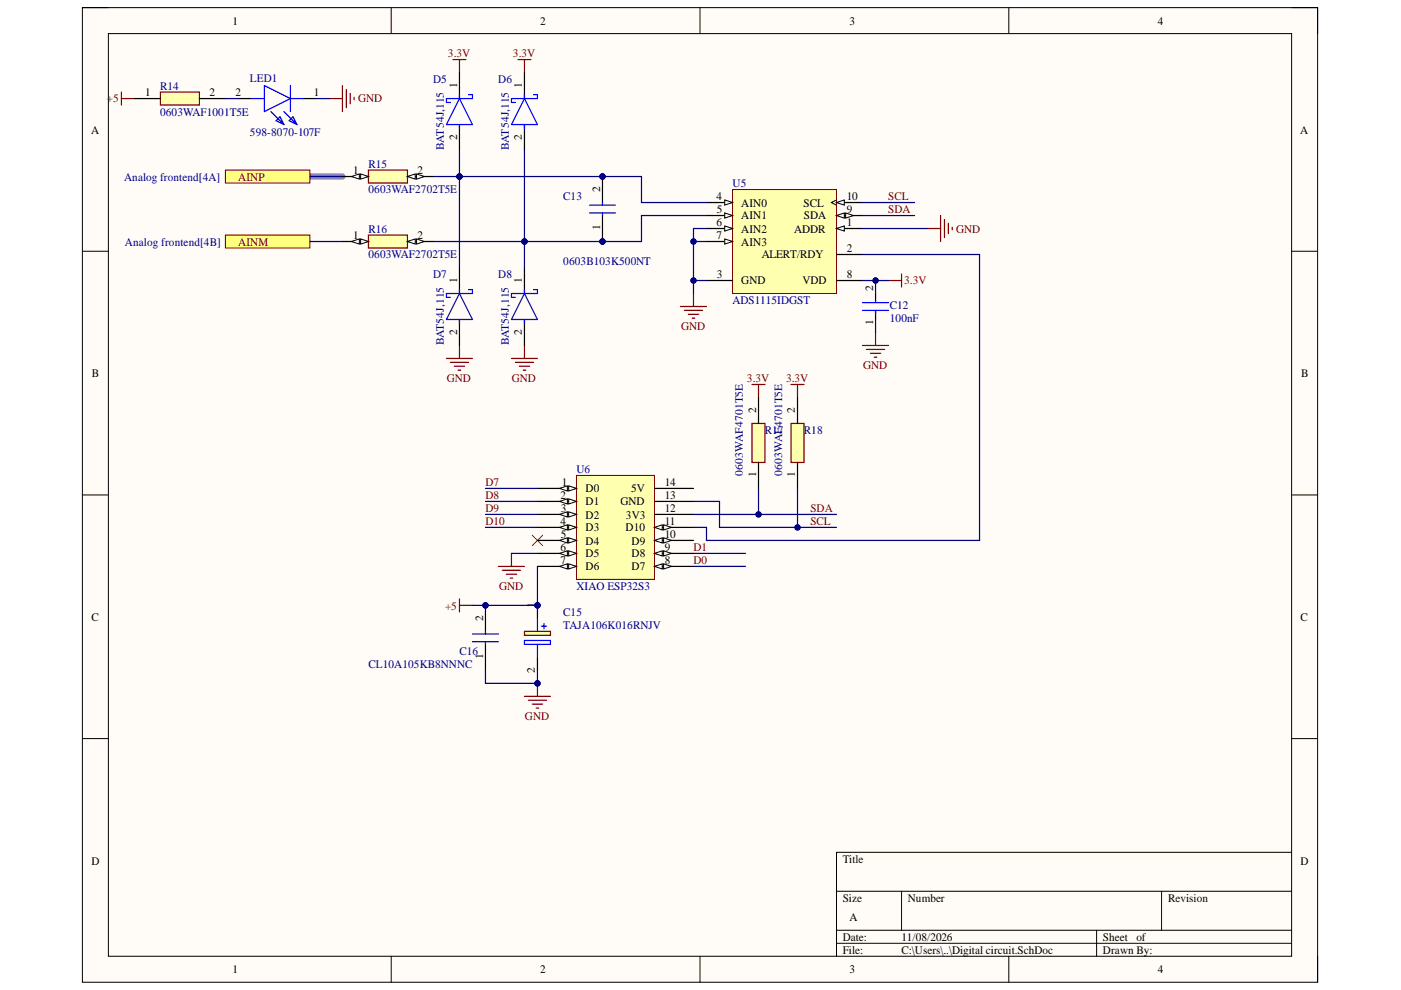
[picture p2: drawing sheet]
<svg xmlns="http://www.w3.org/2000/svg" width="297mm" height="210mm" viewBox="0 0 297 210" stroke-linecap="round" stroke-linejoin="round" font-family="sans-serif">
<defs><g id="words">
<g font-size="2.5">
<text x="49.3" y="5.2">1</text>
<text x="114.5" y="5.2">2</text>
<text x="180.1" y="5.2">3</text>
<text x="245.5" y="5.2">4</text>
<text x="30.8" y="20.4">1</text>
<text x="44.4" y="20.4">2</text>
<text x="49.9" y="20.4">2</text>
<text x="66.5" y="20.4">1</text>
<text x="19.3" y="28.3">A</text>
<text x="275.7" y="28.3">A</text>
<text x="74.9" y="36.9">1</text>
<text x="88.5" y="36.9">2</text>
<text x="151.9" y="42.5">4</text>
<text x="151.9" y="48">6</text>
<text x="152" y="45.2">5</text>
<text x="157.2" y="43.8">AIN0</text>
<text x="157.2" y="46.5">AIN1</text>
<text x="170.4" y="43.8">SCL</text>
<text x="170.5" y="46.5">SDA</text>
<text x="179.5" y="48">1</text>
<text x="179.5" y="45.2">9</text>
<text x="179.5" y="42.5">10</text>
<text x="74.9" y="50.7">1</text>
<text x="88.5" y="50.7">2</text>
<text x="151.9" y="50.7">7</text>
<text x="157.2" y="49.3">AIN2</text>
<text x="157.2" y="52.1">AIN3</text>
<text x="168.3" y="49.3">ADDR</text>
<text x="179.5" y="53.5">2</text>
<text x="152" y="59">3</text>
<text x="161.5" y="54.8">ALERT/RDY</text>
<text x="179.5" y="59">8</text>
<text x="157.2" y="60.3">GND</text>
<text x="170.1" y="60.3">VDD</text>
<text x="19.5" y="79.9">B</text>
<text x="275.8" y="79.9">B</text>
<text x="118.8" y="105.8">2</text>
<text x="119.1" y="103">1</text>
<text x="124.2" y="104.4">D0</text>
<text x="124.2" y="107.2">D1</text>
<text x="131.5" y="107.2">GND</text>
<text x="133.8" y="104.4">5V</text>
<text x="140.9" y="105.8">13</text>
<text x="140.9" y="103">14</text>
<text x="118.8" y="111.3">4</text>
<text x="118.9" y="108.5">3</text>
<text x="124.2" y="110">D2</text>
<text x="124.2" y="112.7">D3</text>
<text x="132.6" y="112.7">D10</text>
<text x="132.7" y="110">3V3</text>
<text x="140.9" y="111.3">11</text>
<text x="140.9" y="108.5">12</text>
<text x="118.8" y="116.8">6</text>
<text x="118.8" y="119.6">7</text>
<text x="118.9" y="114">5</text>
<text x="124.2" y="115.5">D4</text>
<text x="124.2" y="118.2">D5</text>
<text x="133.9" y="118.2">D8</text>
<text x="133.9" y="115.5">D9</text>
<text x="140.9" y="119.6">8</text>
<text x="140.9" y="116.8">9</text>
<text x="140.9" y="114">10</text>
<text x="124.2" y="121">D6</text>
<text x="133.9" y="121">D7</text>
<text x="19.4" y="131.6">C</text>
<text x="275.8" y="131.6">C</text>
<text x="19.4" y="183.3">D</text>
<text x="178.7" y="183">Title</text>
<text x="275.8" y="183.3">D</text>
<text x="178.7" y="191.2">Size</text>
<text x="192.5" y="191.2">Number</text>
<text x="247.7" y="191.2">Revision</text>
<text x="180.1" y="195.3">A</text>
<text x="178.7" y="199.5">Date:</text>
<text x="178.7" y="202.3">File:</text>
<text x="191.1" y="199.5">11/08/2026</text>
<text x="191.1" y="202.3">C:\Users\..\Digital circuit.SchDoc</text>
<text x="233.9" y="199.5">Sheet</text>
<text x="233.9" y="202.3">Drawn By:</text>
<text x="240.9" y="199.5">of</text>
<text x="49.3" y="206.4">1</text>
<text x="114.5" y="206.4">2</text>
<text x="180.1" y="206.4">3</text>
<text x="245.5" y="206.4">4</text>
</g>
<g font-size="2.5" fill="#000080">
<text x="53" y="17.3">LED1</text>
<text x="91.8" y="17.6">D5</text>
<text x="105.6" y="17.6">D6</text>
<text x="33.9" y="19">R14</text>
<text x="33.9" y="24.5">0603WAF1001T5E</text>
<text x="53" y="28.9">598-8070-107F</text>
<text x="78.1" y="35.5">R15</text>
<text x="26.3" y="38.3">Analog frontend[4A]</text>
<text x="78.1" y="41">0603WAF2702T5E</text>
<text x="155.3" y="39.7">U5</text>
<text x="119.4" y="42.5">C13</text>
<text x="26.5" y="52.1">Analog frontend[4B]</text>
<text x="78.1" y="49.3">R16</text>
<text x="78.1" y="54.8">0603WAF2702T5E</text>
<text x="91.8" y="59">D7</text>
<text x="105.6" y="59">D8</text>
<text x="119.4" y="56.2">0603B103K500NT</text>
<text x="155.3" y="64.4">ADS1115IDGST</text>
<text x="188.7" y="65.5">C12</text>
<text x="188.7" y="68.3">100nF</text>
<text x="162.2" y="92">R17</text>
<text x="170.5" y="92">R18</text>
<text x="122.2" y="100.3">U6</text>
<text x="122.2" y="125.1">XIAO ESP32S3</text>
<text x="119.4" y="130.6">C15</text>
<text x="119.4" y="133.3">TAJA106K016RNJV</text>
<text x="78.1" y="141.6">CL10A105KB8NNNC</text>
<text x="97.4" y="138.9">C16</text>
</g>
<g font-size="2.5" fill="#800000">
<text x="95" y="12.1">3.3V</text>
<text x="108.8" y="12.1">3.3V</text>
<text x="22.7" y="21.7">+5</text>
<text x="75.9" y="21.7">GND</text>
<text x="50.5" y="38.3">AINP</text>
<text x="188.3" y="45.2">SDA</text>
<text x="188.3" y="42.5">SCL</text>
<text x="50.5" y="52.1">AINM</text>
<text x="202.7" y="49.3">GND</text>
<text x="191.7" y="60.3">3.3V</text>
<text x="144.4" y="69.9">GND</text>
<text x="94.7" y="81">GND</text>
<text x="108.5" y="81">GND</text>
<text x="158.4" y="81">3.3V</text>
<text x="166.7" y="81">3.3V</text>
<text x="183" y="78.2">GND</text>
<text x="102.9" y="103">D7</text>
<text x="102.9" y="105.8">D8</text>
<text x="102.9" y="108.5">D9</text>
<text x="102.9" y="111.3">D10</text>
<text x="171.8" y="108.5">SDA</text>
<text x="171.8" y="111.3">SCL</text>
<text x="147" y="116.8">D1</text>
<text x="147" y="119.6">D0</text>
<text x="105.8" y="125.1">GND</text>
<text x="94.4" y="129.2">+5</text>
<text x="111.3" y="152.6">GND</text>
</g>
<g font-size="2.4">
<text x="96.9" y="18.7" transform="rotate(-90 96.9 18.7)">1</text>
<text x="110.6" y="18.7" transform="rotate(-90 110.6 18.7)">1</text>
<text x="96.9" y="29.8" transform="rotate(-90 96.9 29.8)">2</text>
<text x="110.6" y="29.8" transform="rotate(-90 110.6 29.8)">2</text>
<text x="127.2" y="40.8" transform="rotate(-90 127.2 40.8)">2</text>
<text x="127.2" y="48.8" transform="rotate(-90 127.2 48.8)">1</text>
<text x="96.9" y="60.1" transform="rotate(-90 96.9 60.1)">1</text>
<text x="110.6" y="60.1" transform="rotate(-90 110.6 60.1)">1</text>
<text x="185.1" y="61.7" transform="rotate(-90 185.1 61.7)">2</text>
<text x="96.9" y="71" transform="rotate(-90 96.9 71)">2</text>
<text x="110.6" y="71" transform="rotate(-90 110.6 71)">2</text>
<text x="185.1" y="68.9" transform="rotate(-90 185.1 68.9)">1</text>
<text x="160.3" y="87.5" transform="rotate(-90 160.3 87.5)">2</text>
<text x="168.5" y="87.5" transform="rotate(-90 168.5 87.5)">2</text>
<text x="160.3" y="101.2" transform="rotate(-90 160.3 101.2)">1</text>
<text x="168.5" y="101.2" transform="rotate(-90 168.5 101.2)">1</text>
<text x="102.4" y="131.7" transform="rotate(-90 102.4 131.7)">2</text>
<text x="113.4" y="128.9" transform="rotate(-90 113.4 128.9)">1</text>
<text x="102.4" y="139.7" transform="rotate(-90 102.4 139.7)">1</text>
<text x="113.4" y="142.7" transform="rotate(-90 113.4 142.7)">2</text>
</g>
<g font-size="2.4" fill="#000080">
<text x="94.1" y="31.9" transform="rotate(-90 94.1 31.9)">BAT54J,115</text>
<text x="107.9" y="31.9" transform="rotate(-90 107.9 31.9)">BAT54J,115</text>
<text x="94.1" y="73.2" transform="rotate(-90 94.1 73.2)">BAT54J,115</text>
<text x="107.9" y="73.2" transform="rotate(-90 107.9 73.2)">BAT54J,115</text>
<text x="157.5" y="100.8" transform="rotate(-90 157.5 100.8)">0603WAF4701T5E</text>
<text x="165.8" y="100.8" transform="rotate(-90 165.8 100.8)">0603WAF4701T5E</text>
</g>
</g></defs>
<path d="M17.5 1.6h261.9v206.7h-261.9z" fill-rule="evenodd" fill="#fffcf8"/>
<path d="M17.5 1.6h261.9v206.7h-261.9z" fill="none" stroke="#000" stroke-width=".21"/>
<path d="M23 7.1h250.8v195.6h-250.8z" fill-rule="evenodd" fill="#fffcf8"/>
<g fill="none" stroke="#000" stroke-width=".21">
<path d="M17.5 1.6h5.5M23 7.1h250.8v195.6h-250.8zM82.9 1.6v5.5M148.4 1.6v5.5M213.9 1.6v5.5M273.8 1.6h5.6v5.5M17.5 53.3h5.5M273.8 53.3h5.6M17.5 104.9h5.5M273.8 104.9h5.6M17.5 156.6h5.5M273.8 156.6h5.6"/>
<path d="M177.4 189h96.4M177.4 197.2h96.4M191.1 189v8.2M232.5 197.2v5.5M246.3 189v8.2M273.8 180.7h-96.4v22M82.9 202.7v5.6M148.4 202.7v5.6M177.4 200h96.4M213.9 202.7v5.6M279.4 202.7v5.6"/>
</g>
<path d="M65.7 37.4h6.9" fill="none" stroke="#f0f" stroke-width="1.4"/>
<path d="M47.8 36.1h17.9v2.7h-17.9z" fill-rule="evenodd" fill="#ffff80"/>
<path d="M47.8 36.1h17.9v2.7h-17.9z" fill="none" stroke="#800000" stroke-width=".21"/>
<path d="M47.8 49.8h17.9v2.8h-17.9z" fill-rule="evenodd" fill="#ffff80"/>
<path d="M47.8 49.8h17.9v2.8h-17.9z" fill="none" stroke="#800000" stroke-width=".21"/>
<path d="M155.3 40.2h22.1v22h-22.1z" fill-rule="evenodd" fill="#ffffb0"/>
<path d="M155.3 40.2h22.1v22h-22.1z" fill="none" stroke="#800000" stroke-width=".21"/>
<path d="M177.4 48.5h5.5" fill="none" stroke="#000" stroke-width=".26"/>
<path d="M177.4 48.5l1.6-.6v1.1z" fill="#f8fcff"/>
<path d="M177.4 48.5l1.6-.6v1.1z" fill="none" stroke="#000" stroke-width=".21"/>
<path d="M149.8 59.5h5.5M149.8 42.9h5.5M177.4 54h5.5" fill="none" stroke="#000" stroke-width=".26"/>
<path d="M153.7 42.4l1.6 .5-1.6 .6z" fill="#f8fcff"/>
<path d="M153.7 42.4l1.6 .5-1.6 .6z" fill="none" stroke="#000" stroke-width=".21"/>
<path d="M149.8 45.7h5.5" fill="none" stroke="#000" stroke-width=".26"/>
<path d="M153.7 45.1l1.6 .6-1.6 .5z" fill="#f8fcff"/>
<path d="M153.7 45.1l1.6 .6-1.6 .5z" fill="none" stroke="#000" stroke-width=".21"/>
<path d="M149.8 48.5h5.5" fill="none" stroke="#000" stroke-width=".26"/>
<path d="M153.7 47.9l1.6 .6-1.6 .5z" fill="#f8fcff"/>
<path d="M153.7 47.9l1.6 .6-1.6 .5z" fill="none" stroke="#000" stroke-width=".21"/>
<path d="M149.8 51.2h5.5" fill="none" stroke="#000" stroke-width=".26"/>
<path d="M153.7 50.7l1.6 .5-1.6 .6z" fill="#f8fcff"/>
<path d="M153.7 50.7l1.6 .5-1.6 .6z" fill="none" stroke="#000" stroke-width=".21"/>
<path d="M177.4 59.5h5.5M177.4 45.7h5.5" fill="none" stroke="#000" stroke-width=".26"/>
<path d="M177.4 45.7l1.6-.5v1.1z" fill="#f8fcff"/>
<path d="M177.4 45.7l1.6-.5v1.1z" fill="none" stroke="#000" stroke-width=".21"/>
<path d="M179.3 45.2l1.6 .5-1.6 .6z" fill="#f8fcff"/>
<path d="M179.3 45.2l1.6 .5-1.6 .6z" fill="none" stroke="#000" stroke-width=".21"/>
<path d="M177.4 42.9h5.5" fill="none" stroke="#000" stroke-width=".26"/>
<path d="M177.4 42.9l1.6-.5v1.1z" fill="#f8fcff"/>
<path d="M177.4 42.9l1.6-.5v1.1zM177.4 42.4l-1.1 .5 1.1 .6" fill="none" stroke="#000" stroke-width=".21"/>
<g fill="none" stroke="#800000" stroke-width=".26">
<path d="M96 12.6h2.8M97.4 12.6v2.8M109.8 12.6h2.8M111.2 12.6v2.8M188.4 59.5h2.7M191.1 58.1v2.8M196.7 48.5h2.7M199.4 45.7v5.5M200.2 46.5v3.9M201.1 47.4v2.2M201.9 48.2v.5M94.7 76h5.5"/>
<path d="M95.5 76.8h3.8M96.3 77.7h2.2M97.1 78.5h.6M97.4 73.2v2.8M108.4 76h5.6M109.3 76.8h3.8M110.1 77.7h2.2M110.9 78.5h.6M111.2 73.2v2.8M182.9 73.2h5.5M183.7 74.1h3.9M184.5 74.9h2.2"/>
<path d="M185.4 75.7h.5M185.6 70.5v2.7M159.4 81.5h2.8M160.8 81.5v2.8M167.7 81.5h2.8M169.1 81.5v2.8M111.2 147.6h5.5M112 148.5h3.9M112.8 149.3h2.3M113.7 150.1h.5M114 144.9v2.7"/>
</g>
<path d="M97.4 15.4v5.5M111.2 15.4v5.5M97.4 26.4v5.5M111.2 26.4v5.5M97.4 56.7v5.5M111.2 56.7v5.5M97.4 67.7v5.5M111.2 67.7v5.5M185.6 62.2v1.7M185.6 65.8v1.9" fill="none" stroke="#000" stroke-width=".26"/>
<g fill="none" stroke="#00f" stroke-width=".26">
<path d="M97.4 20.9l2.8 5.5h-5.5zM97.4 20.1v.8M97.4 26.4v.8M99.3 20.1h.9v.8h-5.5v.8h.8M111.2 20.9l2.8 5.5h-5.6zM111.2 20.1v.8M111.2 26.4v.8M113.1 20.1h.9v.8h-5.6v.8h.9M97.4 61.4v.8M97.4 67.7v.9M97.4 62.2l2.8 5.5h-5.5zM99.3 61.4h.9v.8h-5.5v.9h.8"/>
<path d="M111.2 61.4v.8M111.2 67.7v.9M111.2 62.2l2.8 5.5h-5.6zM113.1 61.4h.9v.8h-5.6v.9h.9M182.9 65.8h5.5M182.9 64.2h5.5M185.6 63.6v.3M185.6 65.8v.8"/>
</g>
<circle cx="114" cy="144.9" r=".55" fill="#000080"/>
<circle cx="114" cy="144.9" r=".55" fill="none" stroke="#000080" stroke-width=".21"/>
<g fill="none" stroke="#800000" stroke-width=".26">
<path d="M25.7 19.5v2.8M72.6 18.1v5.6M73.4 19v3.8M74.3 19.8v2.2M25.7 20.9h2.8M69.8 20.9h2.8M75.1 20.6v.6M144.3 65h5.5M145.1 65.8h3.9M145.9 66.6h2.2M146.8 67.5h.5M147 62.2v2.8"/>
<path d="M108.4 117.3v2.8M97.4 127v2.7M97.4 128.4h2.8M105.7 120.1h5.5M106.5 120.9h3.9M107.3 121.7h2.2M108.2 122.6h.5"/>
</g>
<path d="M112.8 113.5l2.3 2.2M115.1 113.5l-2.3 2.2" fill="none" stroke="#f00" stroke-width=".21"/>
<path d="M122.2 100.8h16.6v22h-16.6z" fill-rule="evenodd" fill="#ffffb0"/>
<path d="M122.2 100.8h16.6v22h-16.6z" fill="none" stroke="#800000" stroke-width=".21"/>
<path d="M114 103.6h8.2" fill="none" stroke="#000" stroke-width=".26"/>
<path d="M120.6 103l1.6 .6-1.6 .5z" fill="#f8fcff"/>
<path d="M120.6 103l1.6 .6-1.6 .5z" fill="none" stroke="#000" stroke-width=".21"/>
<path d="M118.6 103.6l1.7-.6v1.1z" fill="#f8fcff"/>
<path d="M118.6 103.6l1.7-.6v1.1z" fill="none" stroke="#000" stroke-width=".21"/>
<path d="M114 106.3h8.2" fill="none" stroke="#000" stroke-width=".26"/>
<path d="M120.6 105.8l1.6 .5-1.6 .6z" fill="#f8fcff"/>
<path d="M120.6 105.8l1.6 .5-1.6 .6z" fill="none" stroke="#000" stroke-width=".21"/>
<path d="M118.6 106.3l1.7-.5v1.1z" fill="#f8fcff"/>
<path d="M118.6 106.3l1.7-.5v1.1z" fill="none" stroke="#000" stroke-width=".21"/>
<path d="M114 109.1h8.2" fill="none" stroke="#000" stroke-width=".26"/>
<path d="M120.6 108.5l1.6 .6-1.6 .5z" fill="#f8fcff"/>
<path d="M120.6 108.5l1.6 .6-1.6 .5z" fill="none" stroke="#000" stroke-width=".21"/>
<path d="M118.6 109.1l1.7-.6v1.1z" fill="#f8fcff"/>
<path d="M118.6 109.1l1.7-.6v1.1z" fill="none" stroke="#000" stroke-width=".21"/>
<path d="M114 111.8h8.2" fill="none" stroke="#000" stroke-width=".26"/>
<path d="M120.6 111.3l1.6 .5-1.6 .6z" fill="#f8fcff"/>
<path d="M120.6 111.3l1.6 .5-1.6 .6z" fill="none" stroke="#000" stroke-width=".21"/>
<path d="M118.6 111.8l1.7-.5v1.1z" fill="#f8fcff"/>
<path d="M118.6 111.8l1.7-.5v1.1z" fill="none" stroke="#000" stroke-width=".21"/>
<path d="M114 114.6h8.2" fill="none" stroke="#000" stroke-width=".26"/>
<path d="M120.6 114l1.6 .6-1.6 .5z" fill="#f8fcff"/>
<path d="M120.6 114l1.6 .6-1.6 .5z" fill="none" stroke="#000" stroke-width=".21"/>
<path d="M118.6 114.6l1.7-.6v1.1z" fill="#f8fcff"/>
<path d="M118.6 114.6l1.7-.6v1.1z" fill="none" stroke="#000" stroke-width=".21"/>
<path d="M114 117.3h8.2" fill="none" stroke="#000" stroke-width=".26"/>
<path d="M120.6 116.8l1.6 .5-1.6 .6z" fill="#f8fcff"/>
<path d="M120.6 116.8l1.6 .5-1.6 .6z" fill="none" stroke="#000" stroke-width=".21"/>
<path d="M118.6 117.3l1.7-.5v1.1z" fill="#f8fcff"/>
<path d="M118.6 117.3l1.7-.5v1.1z" fill="none" stroke="#000" stroke-width=".21"/>
<path d="M114 120.1h8.2" fill="none" stroke="#000" stroke-width=".26"/>
<path d="M120.6 119.5l1.6 .6-1.6 .5z" fill="#f8fcff"/>
<path d="M120.6 119.5l1.6 .6-1.6 .5z" fill="none" stroke="#000" stroke-width=".21"/>
<path d="M118.6 120.1l1.7-.6v1.1z" fill="#f8fcff"/>
<path d="M118.6 120.1l1.7-.6v1.1z" fill="none" stroke="#000" stroke-width=".21"/>
<path d="M138.8 120.1h8.2" fill="none" stroke="#000" stroke-width=".26"/>
<path d="M138.8 120.1l1.6-.6v1.1z" fill="#f8fcff"/>
<path d="M138.8 120.1l1.6-.6v1.1z" fill="none" stroke="#000" stroke-width=".21"/>
<path d="M140.7 119.5l1.6 .6-1.6 .5z" fill="#f8fcff"/>
<path d="M140.7 119.5l1.6 .6-1.6 .5z" fill="none" stroke="#000" stroke-width=".21"/>
<path d="M138.8 117.3h8.2" fill="none" stroke="#000" stroke-width=".26"/>
<path d="M138.8 117.3l1.6-.5v1.1z" fill="#f8fcff"/>
<path d="M138.8 117.3l1.6-.5v1.1z" fill="none" stroke="#000" stroke-width=".21"/>
<path d="M140.7 116.8l1.6 .5-1.6 .6z" fill="#f8fcff"/>
<path d="M140.7 116.8l1.6 .5-1.6 .6z" fill="none" stroke="#000" stroke-width=".21"/>
<path d="M138.8 114.6h8.2" fill="none" stroke="#000" stroke-width=".26"/>
<path d="M138.8 114.6l1.6-.6v1.1z" fill="#f8fcff"/>
<path d="M138.8 114.6l1.6-.6v1.1z" fill="none" stroke="#000" stroke-width=".21"/>
<path d="M140.7 114l1.6 .6-1.6 .5z" fill="#f8fcff"/>
<path d="M140.7 114l1.6 .6-1.6 .5z" fill="none" stroke="#000" stroke-width=".21"/>
<path d="M138.8 111.8h8.2" fill="none" stroke="#000" stroke-width=".26"/>
<path d="M138.8 111.8l1.6-.5v1.1z" fill="#f8fcff"/>
<path d="M138.8 111.8l1.6-.5v1.1z" fill="none" stroke="#000" stroke-width=".21"/>
<path d="M140.7 111.3l1.6 .5-1.6 .6z" fill="#f8fcff"/>
<path d="M140.7 111.3l1.6 .5-1.6 .6z" fill="none" stroke="#000" stroke-width=".21"/>
<path d="M138.8 109.1h8.2M138.8 106.3h8.2M138.8 103.6h8.2" fill="none" stroke="#000" stroke-width=".26"/>
<circle cx="127.7" cy="51.2" r=".55" fill="#000080"/>
<circle cx="127.7" cy="51.2" r=".55" fill="none" stroke="#000080" stroke-width=".21"/>
<circle cx="127.7" cy="37.4" r=".55" fill="#000080"/>
<circle cx="127.7" cy="37.4" r=".55" fill="none" stroke="#000080" stroke-width=".21"/>
<path d="M127.7 45.7v5.5" fill="none" stroke="#000" stroke-width=".26"/>
<circle cx="127.7" cy="51.2" r=".55" fill="#000080"/>
<circle cx="127.7" cy="51.2" r=".55" fill="none" stroke="#000080" stroke-width=".21"/>
<path d="M127.7 37.4v5.5" fill="none" stroke="#000" stroke-width=".26"/>
<circle cx="127.7" cy="37.4" r=".55" fill="#000080"/>
<circle cx="127.7" cy="37.4" r=".55" fill="none" stroke="#000080" stroke-width=".21"/>
<path d="M125 45.1h5.5M125 43.5h5.5M127.7 42.9v.6M127.7 45.1v.6" fill="none" stroke="#00f" stroke-width=".26"/>
<circle cx="114" cy="128.4" r=".55" fill="#000080"/>
<circle cx="114" cy="128.4" r=".55" fill="none" stroke="#000080" stroke-width=".21"/>
<path d="M111.2 133.9h5.5v.8h-5.5z" fill-rule="evenodd" fill="#ffffb0"/>
<path d="M111.2 133.9h5.5v.8h-5.5z" fill="none" stroke="#800000" stroke-width=".26"/>
<path d="M114 128.4v2.7" fill="none" stroke="#000" stroke-width=".26"/>
<circle cx="114" cy="128.4" r=".55" fill="#000080"/>
<circle cx="114" cy="128.4" r=".55" fill="none" stroke="#000080" stroke-width=".21"/>
<path d="M114 139.4v2.7" fill="none" stroke="#000" stroke-width=".26"/>
<path d="M111.2 135.8h5.5v.8h-5.5zM114 131.1v2.8M114 136.6v2.8M114.8 132.8h1.1M115.3 132.2v1.1" fill="none" stroke="#00f" stroke-width=".26"/>
<circle cx="102.9" cy="128.4" r=".55" fill="#000080"/>
<circle cx="102.9" cy="128.4" r=".55" fill="none" stroke="#000080" stroke-width=".21"/>
<path d="M102.9 128.4v5.5M102.9 136.6v5.5" fill="none" stroke="#000" stroke-width=".26"/>
<circle cx="102.9" cy="128.4" r=".55" fill="#000080"/>
<circle cx="102.9" cy="128.4" r=".55" fill="none" stroke="#000080" stroke-width=".21"/>
<path d="M56.1 18.1l5.5 2.8-5.5 2.8zM61.6 18.1v5.6M53.3 20.9h2.8M57.4 23.7l2.8 2.7M58.5 25.6l.9-.8 .8 1.6zM60.2 23.7l2.8 2.7M61.6 20.9h2.7M62.1 24.8l.9 1.6-1.7-.8zM100.2 136.1h5.5M100.2 134.4h5.5M102.9 133.9v.5M102.9 136.1v.5" fill="none" stroke="#00f" stroke-width=".26"/>
<path d="M50.5 20.9h2.8M64.3 20.9h2.8" fill="none" stroke="#000" stroke-width=".26"/>
<path d="M34 19.5h8.3v2.8h-8.3z" fill-rule="evenodd" fill="#ffffb0"/>
<path d="M34 19.5h8.3v2.8h-8.3z" fill="none" stroke="#800000" stroke-width=".26"/>
<path d="M28.5 20.9h5.5M42.3 20.9h5.5" fill="none" stroke="#000" stroke-width=".26"/>
<path d="M149.8 59.5h-2.8v2.7" fill="none" stroke="#000080" stroke-width=".26"/>
<circle cx="147" cy="59.5" r=".55" fill="#000080"/>
<circle cx="147" cy="59.5" r=".55" fill="none" stroke="#000080" stroke-width=".21"/>
<path d="M182.9 59.5h5.5" fill="none" stroke="#000080" stroke-width=".26"/>
<circle cx="185.6" cy="59.5" r=".55" fill="#000080"/>
<circle cx="185.6" cy="59.5" r=".55" fill="none" stroke="#000080" stroke-width=".21"/>
<path d="M97.4 37.4v19.3" fill="none" stroke="#000080" stroke-width=".26"/>
<circle cx="97.4" cy="37.4" r=".55" fill="#000080"/>
<circle cx="97.4" cy="37.4" r=".55" fill="none" stroke="#000080" stroke-width=".21"/>
<path d="M97.4 31.9v5.5" fill="none" stroke="#000080" stroke-width=".26"/>
<circle cx="97.4" cy="37.4" r=".55" fill="#000080"/>
<circle cx="97.4" cy="37.4" r=".55" fill="none" stroke="#000080" stroke-width=".21"/>
<path d="M111.2 31.9v19.3" fill="none" stroke="#000080" stroke-width=".26"/>
<circle cx="111.2" cy="51.2" r=".55" fill="#000080"/>
<circle cx="111.2" cy="51.2" r=".55" fill="none" stroke="#000080" stroke-width=".21"/>
<path d="M111.2 51.2v5.5" fill="none" stroke="#000080" stroke-width=".26"/>
<circle cx="111.2" cy="51.2" r=".55" fill="#000080"/>
<circle cx="111.2" cy="51.2" r=".55" fill="none" stroke="#000080" stroke-width=".21"/>
<path d="M65.7 37.4h6.9M91.9 37.4h5.5M65.7 51.2h6.9" fill="none" stroke="#000080" stroke-width=".26"/>
<circle cx="97.4" cy="37.4" r=".55" fill="#000080"/>
<circle cx="97.4" cy="37.4" r=".55" fill="none" stroke="#000080" stroke-width=".21"/>
<path d="M91.9 51.2h19.3" fill="none" stroke="#000080" stroke-width=".26"/>
<circle cx="111.2" cy="51.2" r=".55" fill="#000080"/>
<circle cx="111.2" cy="51.2" r=".55" fill="none" stroke="#000080" stroke-width=".21"/>
<path d="M149.8 45.7h-13.8v5.5h-8.3" fill="none" stroke="#000080" stroke-width=".26"/>
<circle cx="127.7" cy="51.2" r=".55" fill="#000080"/>
<circle cx="127.7" cy="51.2" r=".55" fill="none" stroke="#000080" stroke-width=".21"/>
<path d="M127.7 37.4h8.3v5.5h13.8" fill="none" stroke="#000080" stroke-width=".26"/>
<circle cx="127.7" cy="37.4" r=".55" fill="#000080"/>
<circle cx="127.7" cy="37.4" r=".55" fill="none" stroke="#000080" stroke-width=".21"/>
<path d="M182.9 42.9h11M182.9 45.7h11M185.6 59.5v2.7" fill="none" stroke="#000080" stroke-width=".26"/>
<circle cx="185.6" cy="59.5" r=".55" fill="#000080"/>
<circle cx="185.6" cy="59.5" r=".55" fill="none" stroke="#000080" stroke-width=".21"/>
<path d="M182.9 48.5h13.8M100.2 128.4h13.8" fill="none" stroke="#000080" stroke-width=".26"/>
<circle cx="102.9" cy="128.4" r=".55" fill="#000080"/>
<circle cx="102.9" cy="128.4" r=".55" fill="none" stroke="#000080" stroke-width=".21"/>
<circle cx="114" cy="128.4" r=".55" fill="#000080"/>
<circle cx="114" cy="128.4" r=".55" fill="none" stroke="#000080" stroke-width=".21"/>
<path d="M149.8 48.5h-2.8v11" fill="none" stroke="#000080" stroke-width=".26"/>
<circle cx="147" cy="59.5" r=".55" fill="#000080"/>
<circle cx="147" cy="59.5" r=".55" fill="none" stroke="#000080" stroke-width=".21"/>
<circle cx="147" cy="51.2" r=".55" fill="#000080"/>
<circle cx="147" cy="51.2" r=".55" fill="none" stroke="#000080" stroke-width=".21"/>
<path d="M147 51.2h2.8" fill="none" stroke="#000080" stroke-width=".26"/>
<circle cx="147" cy="51.2" r=".55" fill="#000080"/>
<circle cx="147" cy="51.2" r=".55" fill="none" stroke="#000080" stroke-width=".21"/>
<path d="M147 106.3h5.6v5.5h24.8" fill="none" stroke="#000080" stroke-width=".26"/>
<circle cx="169.1" cy="111.8" r=".55" fill="#000080"/>
<circle cx="169.1" cy="111.8" r=".55" fill="none" stroke="#000080" stroke-width=".21"/>
<path d="M147 109.1h30.4" fill="none" stroke="#000080" stroke-width=".26"/>
<circle cx="160.8" cy="109.1" r=".55" fill="#000080"/>
<circle cx="160.8" cy="109.1" r=".55" fill="none" stroke="#000080" stroke-width=".21"/>
<path d="M114 120.1v8.3" fill="none" stroke="#000080" stroke-width=".26"/>
<circle cx="114" cy="128.4" r=".55" fill="#000080"/>
<circle cx="114" cy="128.4" r=".55" fill="none" stroke="#000080" stroke-width=".21"/>
<path d="M108.4 117.3h5.6M160.8 103.6v5.5" fill="none" stroke="#000080" stroke-width=".26"/>
<circle cx="160.8" cy="109.1" r=".55" fill="#000080"/>
<circle cx="160.8" cy="109.1" r=".55" fill="none" stroke="#000080" stroke-width=".21"/>
<path d="M169.1 103.6v8.2" fill="none" stroke="#000080" stroke-width=".26"/>
<circle cx="169.1" cy="111.8" r=".55" fill="#000080"/>
<circle cx="169.1" cy="111.8" r=".55" fill="none" stroke="#000080" stroke-width=".21"/>
<path d="M97.4 37.4h30.3M182.9 54h24.8v60.6h-57.9v-2.8h-2.8M185.6 67.7v2.8M102.9 103.6h11.1M102.9 106.3h11.1M102.9 109.1h11.1M102.9 111.8h11.1M147 117.3h11.1M147 120.1h11.1" fill="none" stroke="#000080" stroke-width=".26"/>
<circle cx="97.4" cy="37.4" r=".55" fill="#000080"/>
<circle cx="97.4" cy="37.4" r=".55" fill="none" stroke="#000080" stroke-width=".21"/>
<circle cx="127.7" cy="37.4" r=".55" fill="#000080"/>
<circle cx="127.7" cy="37.4" r=".55" fill="none" stroke="#000080" stroke-width=".21"/>
<path d="M111.2 51.2h16.5" fill="none" stroke="#000080" stroke-width=".26"/>
<circle cx="111.2" cy="51.2" r=".55" fill="#000080"/>
<circle cx="111.2" cy="51.2" r=".55" fill="none" stroke="#000080" stroke-width=".21"/>
<circle cx="127.7" cy="51.2" r=".55" fill="#000080"/>
<circle cx="127.7" cy="51.2" r=".55" fill="none" stroke="#000080" stroke-width=".21"/>
<path d="M114 142.1v2.8" fill="none" stroke="#000080" stroke-width=".26"/>
<circle cx="114" cy="144.9" r=".55" fill="#000080"/>
<circle cx="114" cy="144.9" r=".55" fill="none" stroke="#000080" stroke-width=".21"/>
<path d="M102.9 142.1v2.8h11.1" fill="none" stroke="#000080" stroke-width=".26"/>
<circle cx="114" cy="144.9" r=".55" fill="#000080"/>
<circle cx="114" cy="144.9" r=".55" fill="none" stroke="#000080" stroke-width=".21"/>
<path d="M47.8 20.9h2.7M67.1 20.9h2.7" fill="none" stroke="#000080" stroke-width=".26"/>
<path d="M78.1 36.1h8.3v2.7h-8.3z" fill-rule="evenodd" fill="#ffffb0"/>
<path d="M78.1 36.1h8.3v2.7h-8.3z" fill="none" stroke="#800000" stroke-width=".26"/>
<path d="M72.6 37.4h5.5" fill="none" stroke="#000" stroke-width=".26"/>
<path d="M76.5 36.9l1.6 .5-1.6 .6z" fill="#f8fcff"/>
<path d="M76.5 36.9l1.6 .5-1.6 .6z" fill="none" stroke="#000" stroke-width=".21"/>
<path d="M74.5 37.4l1.7-.5v1.1z" fill="#f8fcff"/>
<path d="M74.5 37.4l1.7-.5v1.1z" fill="none" stroke="#000" stroke-width=".21"/>
<path d="M86.4 37.4h5.5" fill="none" stroke="#000" stroke-width=".26"/>
<path d="M86.4 37.4l1.6-.5v1.1z" fill="#f8fcff"/>
<path d="M86.4 37.4l1.6-.5v1.1z" fill="none" stroke="#000" stroke-width=".21"/>
<path d="M88.3 36.9l1.7 .5-1.7 .6z" fill="#f8fcff"/>
<path d="M88.3 36.9l1.7 .5-1.7 .6z" fill="none" stroke="#000" stroke-width=".21"/>
<path d="M78.1 49.8h8.3v2.8h-8.3z" fill-rule="evenodd" fill="#ffffb0"/>
<path d="M78.1 49.8h8.3v2.8h-8.3z" fill="none" stroke="#800000" stroke-width=".26"/>
<path d="M72.6 51.2h5.5" fill="none" stroke="#000" stroke-width=".26"/>
<path d="M76.5 50.7l1.6 .5-1.6 .6z" fill="#f8fcff"/>
<path d="M76.5 50.7l1.6 .5-1.6 .6z" fill="none" stroke="#000" stroke-width=".21"/>
<path d="M74.5 51.2l1.7-.5v1.1z" fill="#f8fcff"/>
<path d="M74.5 51.2l1.7-.5v1.1z" fill="none" stroke="#000" stroke-width=".21"/>
<path d="M86.4 51.2h5.5" fill="none" stroke="#000" stroke-width=".26"/>
<path d="M86.4 51.2l1.6-.5v1.1z" fill="#f8fcff"/>
<path d="M86.4 51.2l1.6-.5v1.1z" fill="none" stroke="#000" stroke-width=".21"/>
<path d="M88.3 50.7l1.7 .5-1.7 .6z" fill="#f8fcff"/>
<path d="M88.3 50.7l1.7 .5-1.7 .6z" fill="none" stroke="#000" stroke-width=".21"/>
<path d="M159.4 89.8h2.8v8.2h-2.8z" fill-rule="evenodd" fill="#ffffb0"/>
<path d="M159.4 89.8h2.8v8.2h-2.8z" fill="none" stroke="#800000" stroke-width=".26"/>
<path d="M160.8 84.3v5.5M160.8 98v5.6" fill="none" stroke="#000" stroke-width=".26"/>
<path d="M167.7 89.8h2.8v8.2h-2.8z" fill-rule="evenodd" fill="#ffffb0"/>
<path d="M167.7 89.8h2.8v8.2h-2.8z" fill="none" stroke="#800000" stroke-width=".26"/>
<path d="M169.1 84.3v5.5M169.1 98v5.6" fill="none" stroke="#000" stroke-width=".26"/>
<use href="#words"/>
</svg>
